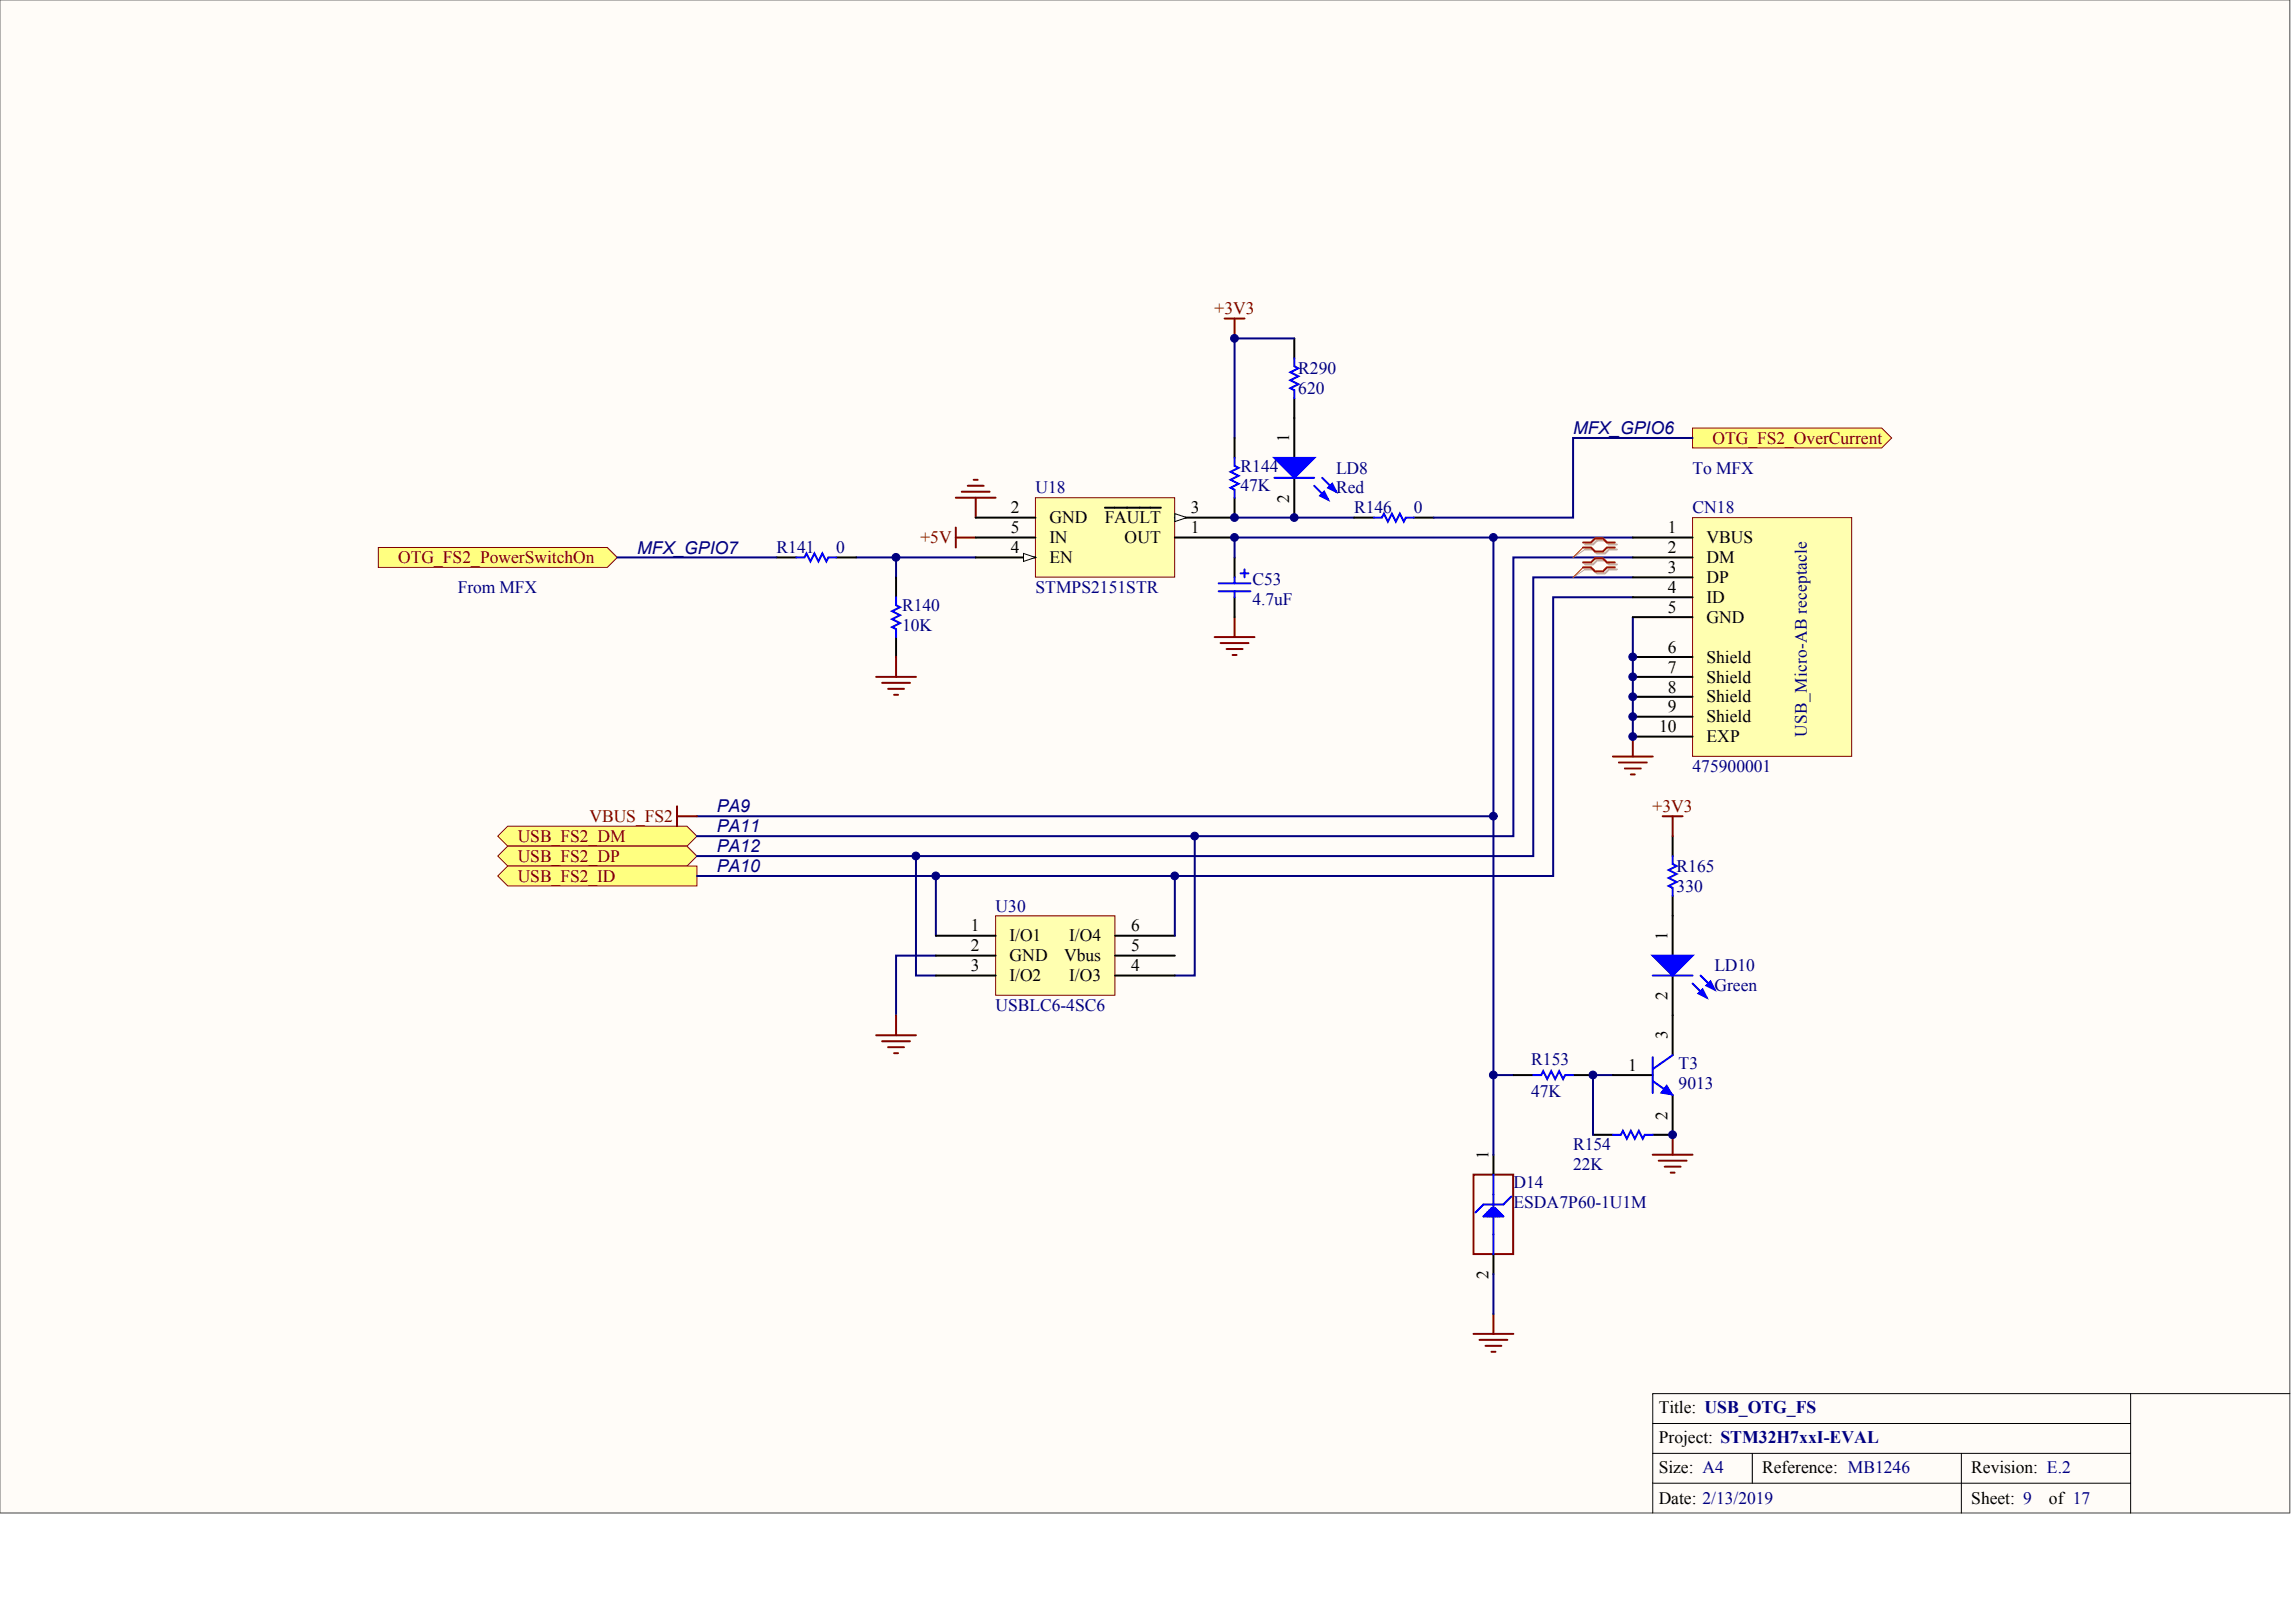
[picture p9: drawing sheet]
<svg xmlns="http://www.w3.org/2000/svg" width="840mm" height="594mm" viewBox="0 0 840 594" stroke-linecap="round" stroke-linejoin="round" font-family="sans-serif">
<defs><g id="words">
<g font-size="6.5" fill="#000080">
<text x="576" y="158.9">MFX_GPIO6</text>
<text x="233.3" y="202.6">MFX_GPIO7</text>
<text x="262.5" y="297.4">PA9</text>
<text x="262.5" y="304.7">PA11</text>
<text x="262.5" y="311.9">PA12</text>
<text x="262.5" y="319.2">PA10</text>
</g>
<g font-size="6.4" fill="#800000">
<text x="444.7" y="115">+3V3</text>
<text x="627" y="162.4">OTG_FS2_OverCurrent</text>
<text x="337" y="198.8">+5V</text>
<text x="145.8" y="206.1">OTG_FS2_PowerSwitchOn</text>
<text x="605.1" y="297.2">+3V3</text>
<text x="215.8" y="300.9">VBUS_FS2</text>
<text x="189.6" y="308.1">USB_FS2_DM</text>
<text x="189.6" y="315.4">USB_FS2_DP</text>
<text x="189.6" y="322.7">USB_FS2_ID</text>
</g>
<g font-size="6.4" fill="#000080">
<text x="475.4" y="136.9">R290</text>
<text x="475.4" y="144.2">620</text>
<text x="454.2" y="172.6">R144</text>
<text x="489.2" y="173.3">LD8</text>
<text x="619.8" y="173.3">To MFX</text>
<text x="454.2" y="179.9">47K</text>
<text x="379.1" y="180.6">U18</text>
<text x="489.2" y="180.6">Red</text>
<text x="495.8" y="187.9">R146</text>
<text x="517.7" y="187.9">0</text>
<text x="619.8" y="187.9">CN18</text>
<text x="284.4" y="202.5">R141</text>
<text x="306.2" y="202.5">0</text>
<text x="458.6" y="214.1">C53</text>
<text x="167.7" y="217">From MFX</text>
<text x="379.1" y="217">STMPS2151STR</text>
<text x="458.6" y="221.4">4.7uF</text>
<text x="330.3" y="223.6">R140</text>
<text x="330.3" y="230.9">10K</text>
<text x="619.8" y="282.6">475900001</text>
<text x="613.9" y="319.1">R165</text>
<text x="613.9" y="326.4">330</text>
<text x="364.6" y="333.6">U30</text>
<text x="627.8" y="355.5">LD10</text>
<text x="627.8" y="362.8">Green</text>
<text x="364.6" y="370.1">USBLC6-4SC6</text>
<text x="560.7" y="389.8">R153</text>
<text x="614.6" y="391.2">T3</text>
<text x="560.7" y="401.4">47K</text>
<text x="614.6" y="398.5">9013</text>
<text x="576" y="421.1">R154</text>
<text x="576" y="428.4">22K</text>
<text x="554.1" y="434.9">D14</text>
<text x="554.1" y="442.2">ESDA7P60-1U1M</text>
</g>
<g font-size="6.4">
<text x="370.1" y="187.9">2</text>
<text x="384.2" y="191.5">GND</text>
<text x="404.6" y="191.5">FAULT</text>
<text x="436" y="187.9">3</text>
<text x="370.1" y="195.2">5</text>
<text x="436" y="195.2">1</text>
<text x="610.7" y="195.2">1</text>
<text x="370.1" y="202.5">4</text>
<text x="384.2" y="198.8">IN</text>
<text x="411.8" y="198.8">OUT</text>
<text x="610.7" y="202.5">2</text>
<text x="624.9" y="198.8">VBUS</text>
<text x="384.2" y="206.1">EN</text>
<text x="610.7" y="209.8">3</text>
<text x="624.9" y="206.1">DM</text>
<text x="624.9" y="213.4">DP</text>
<text x="610.7" y="217">4</text>
<text x="624.9" y="220.7">ID</text>
<text x="610.7" y="224.3">5</text>
<text x="624.9" y="228">GND</text>
<text x="610.7" y="238.9">6</text>
<text x="624.9" y="242.6">Shield</text>
<text x="610.7" y="246.2">7</text>
<text x="624.9" y="249.8">Shield</text>
<text x="610.7" y="253.5">8</text>
<text x="624.9" y="257.1">Shield</text>
<text x="610.7" y="260.8">9</text>
<text x="607.5" y="268.1">10</text>
<text x="624.9" y="264.4">Shield</text>
<text x="624.9" y="271.7">EXP</text>
<text x="355.5" y="340.9">1</text>
<text x="414.1" y="340.9">6</text>
<text x="369.7" y="344.6">I/O1</text>
<text x="391.5" y="344.6">I/O4</text>
<text x="355.5" y="348.2">2</text>
<text x="369.7" y="351.9">GND</text>
<text x="389.6" y="351.9">Vbus</text>
<text x="414.1" y="348.2">5</text>
<text x="355.5" y="355.5">3</text>
<text x="369.7" y="359.2">I/O2</text>
<text x="391.5" y="359.2">I/O3</text>
<text x="414.1" y="355.5">4</text>
<text x="596.1" y="391.9">1</text>
<text x="607.4" y="517.3">Title: USB_OTG_FS</text>
<text x="607.4" y="528.2">Project: STM32H7xxI-EVAL</text>
<text x="607.4" y="539.3">Size: A4</text>
<text x="645.3" y="539.3">Reference: MB1246</text>
<text x="721.8" y="539.3">Revision: E.2</text>
<text x="607.4" y="550.4">Date: 2/13/2019</text>
<text x="721.8" y="550.4">Sheet: 9</text>
<text x="750.3" y="550.4">of 17</text>
</g>
<g font-size="6.3">
<text x="472.1" y="161.8" transform="rotate(-90 472.1 161.8)">1</text>
<text x="472.1" y="184" transform="rotate(-90 472.1 184)">2</text>
<text x="610.6" y="344" transform="rotate(-90 610.6 344)">1</text>
<text x="610.6" y="366.2" transform="rotate(-90 610.6 366.2)">2</text>
<text x="610.6" y="380.4" transform="rotate(-90 610.6 380.4)">3</text>
<text x="610.6" y="409.9" transform="rotate(-90 610.6 409.9)">2</text>
<text x="545" y="424.1" transform="rotate(-90 545 424.1)">1</text>
<text x="545" y="468.2" transform="rotate(-90 545 468.2)">2</text>
</g>
<text font-size="6.3" fill="#000080" x="661.6" y="269.6" transform="rotate(-90 661.6 269.6)">USB_Micro-AB receptacle</text>
</g></defs>
<path d="M0 0h838.4v553.8h-838.4z" fill="#fffcf8" stroke="#696969" stroke-width=".37"/>
<path d="M780.2 510.1v43.7M838.5 510.1h-233.3v43.7M605.2 521.1h175M605.2 532h175M641.6 532v10.9M718.2 532v21.8M605.2 542.9h175" fill="none" stroke="#000" stroke-width=".37"/>
<path d="M352.2 180h10.2M354.4 177.8h5.8M356.5 175.6h1.5M350 193.1v7.3M350 196.8h7.3M350 182.2h14.6M357.3 182.2v7.3" fill="none" stroke="#800000" stroke-width=".73"/>
<path d="M313.5 204h43.8M328.1 204v7.3" fill="none" stroke="#000080" stroke-width=".73"/>
<g fill="#ffff80" stroke="#800000" stroke-width=".37">
<path d="M138.5 200.4h83.9l3.6 3.6-3.6 3.7h-83.9z" fill-rule="evenodd"/>
<path d="M619.8 156.7h69.2l3.7 3.6-3.7 3.7h-69.2z" fill-rule="evenodd"/>
</g>
<path d="M448.4 116.6h7.3M452.1 116.6v7.3M444.8 233.2h14.5M446.9 235.4h10.3M449.1 237.6h5.9M451.3 239.8h1.5M452.1 225.9v7.3" fill="none" stroke="#800000" stroke-width=".73"/>
<path d="M473.9 123.9v7.3M473.9 145.7v21.9M473.9 174.9v14.6" fill="none" stroke="#000" stroke-width=".73"/>
<g fill="#00f" stroke="#00f" stroke-width=".73">
<path d="M466.6 167.6h14.6l-7.3 7.3z"/>
<path d="M483.4 181.5l1.5-1.5 1.4 2.9z"/>
<path d="M486.3 178.5l1.5-1.4 1.4 2.9z"/>
</g>
<path d="M473.9 131.2v2.9l1.5 .7-2.9 1.5 2.9 1.4-2.9 1.5 2.9 1.4-2.9 1.5 1.4 .7v2.9M466.6 174.9h14.6M481.2 177.8l5.1 5.1M484.1 174.9l5.1 5.1" fill="none" stroke="#00f" stroke-width=".73"/>
<path d="M473.9 123.9h-21.8v36.4M452.1 189.5h43.7" fill="none" stroke="#000080" stroke-width=".73"/>
<g fill="#ffff80" stroke="#800000" stroke-width=".37">
<path d="M182.3 306.1l3.6-3.7h65.6l3.7 3.7-3.7 3.6h-65.6z" fill-rule="evenodd"/>
<path d="M182.3 313.4l3.6-3.7h65.6l3.7 3.7-3.7 3.6h-65.6z" fill-rule="evenodd"/>
<path d="M182.3 320.6l3.6-3.6h69.3v7.3h-69.3z" fill-rule="evenodd"/>
</g>
<path d="M590.6 276.9h14.6M592.8 279.1h10.2M597.9 269.6v7.3M595 281.3h5.8M597.1 283.5h1.5" fill="none" stroke="#800000" stroke-width=".73"/>
<path d="M495.8 189.5h7.3M517.7 189.5h7.3M284.4 204h7.2M306.2 204h7.3M452.1 204v7.3M452.1 218.6v7.3" fill="none" stroke="#000" stroke-width=".73"/>
<path d="M503.1 189.5h2.9l.7-1.5 1.5 2.9 1.5-2.9 1.4 2.9 1.5-2.9 1.4 2.9 .8-1.4h2.9M291.6 204h3l.7-1.4 1.5 2.9 1.4-2.9 1.5 2.9 1.4-2.9 1.5 2.9 .7-1.5h2.9M446.2 213.5h11.7M446.2 216.4h11.7M452.1 211.3v2.2M452.1 216.4v2.2M454.2 209.9h3M455.7 208.4v2.9" fill="none" stroke="#00f" stroke-width=".73"/>
<path d="M597.9 196.8h-145.8v7.2M597.9 218.6h-29.2v102h-313.5M597.9 225.9v43.7" fill="none" stroke="#000080" stroke-width=".73"/>
<path d="M379.1 182.2h51v29.1h-51z" fill="#ffffb0" stroke="#800000" stroke-width=".37"/>
<path d="M357.3 189.5h21.8M357.3 196.8h21.8M357.3 204h21.8" fill="none" stroke="#000" stroke-width=".73"/>
<path d="M374.8 202.6l4.3 1.4-4.3 1.5z" fill="#fffcf8" stroke="#000" stroke-width=".37"/>
<path d="M430.2 196.8h21.9M430.2 189.5h21.9" fill="none" stroke="#000" stroke-width=".73"/>
<path d="M430.2 188l4.4 1.5-4.4 1.4z" fill="#fffcf8" stroke="#000" stroke-width=".37"/>
<path d="M404.6 185.8h20.5" fill="none" stroke="#000" stroke-width=".73"/>
<path d="M619.8 160.3h-43.8v29.2h-51M546.8 196.8v102h-291.6M226 204h58.4M597.9 204h-43.8v102.1h-298.9M597.9 211.3h-36.5v102.1h-306.2" fill="none" stroke="#000080" stroke-width=".73"/>
<path d="M619.8 189.5h58.2v87.3h-58.2z" fill="#ffffb0" stroke="#800000" stroke-width=".37"/>
<g fill="none" stroke="#000" stroke-width=".73">
<path d="M452.1 160.3v7.3M452.1 182.2v7.3M597.9 196.8h21.9M328.1 211.3v7.3M597.9 204h21.9M597.9 211.3h21.9M597.9 218.6h21.9M328.1 233.2v7.3M597.9 225.9h21.9M597.9 240.5h21.9M597.9 247.8h21.9M597.9 255.1h21.9"/>
<path d="M597.9 262.3h21.9M597.9 269.6h21.9M612.5 306.1v7.3M612.5 327.9v21.9M612.5 357.1v29.1M554.1 393.5h7.3M576 393.5h7.3M590.6 393.5h14.6M583.3 415.4h7.3M612.5 400.8v14.6h-7.3"/>
</g>
<g fill="none" stroke="#800000" stroke-width=".73">
<path d="M320.8 247.8h14.6M323 250h10.2M325.2 252.1h5.8M327.4 254.3h1.4M328.1 240.5v7.3M247.9 295.1v7.3M247.9 298.8h7.3M608.8 298.8h7.3M612.5 298.8v7.3M320.8 378.9h14.6M328.1 371.7v7.2M323 381.1h10.2"/>
<path d="M325.2 383.3h5.8M327.4 385.5h1.4M612.5 415.4v7.3M605.2 422.7h14.6M607.4 424.9h10.2M609.5 427h5.9M611.7 429.2h1.5"/>
</g>
<path d="M452.1 167.6v2.9l1.4 .7-2.9 1.5 2.9 1.5-2.9 1.4 2.9 1.5-2.9 1.4 1.5 .8v2.9M328.1 218.6v2.9l1.5 .8-3 1.4 3 1.5-3 1.4 3 1.5-3 1.5 1.5 .7v2.9M612.5 313.4v2.9l1.4 .7-2.9 1.5 2.9 1.4-2.9 1.5 2.9 1.4-2.9 1.5 1.5 .7v2.9M605.2 357.1h14.6M619.8 360l5.1 5.1M622.7 357.1l5.1 5.1M561.4 393.5h2.9l.8-1.4 1.4 2.9 1.5-2.9 1.4 2.9 1.5-2.9 1.5 2.9 .7-1.5h2.9M605.2 395.7l7.3 5.1M605.2 387v13.1M612.5 386.2l-7.3 5.1M590.6 415.4h2.9l.7-1.5 1.5 2.9 1.4-2.9 1.5 2.9 1.5-2.9 1.4 2.9 .8-1.4h2.9" fill="none" stroke="#00f" stroke-width=".73"/>
<g fill="#00f" stroke="#00f" stroke-width=".73">
<path d="M605.2 349.8h14.6l-7.3 7.3z"/>
<path d="M621.9 363.6l1.5-1.4 1.5 2.9z"/>
<path d="M624.9 360.7l1.4-1.4 1.5 2.9z"/>
</g>
<path d="M546.8 298.8v94.7h7.3M335.4 313.4v43.7h7.3M437.5 306.1v51h-7.3M342.7 320.6v21.9M342.7 349.8h-14.6v21.9M590.6 393.5h-7.3v21.9" fill="none" stroke="#000080" stroke-width=".73"/>
<path d="M580.4 199.3h2.9l1.5-1.5h2.9l1.4 1.5h2.9M580.4 201.1h2.9l1.5 1.5h2.9l1.4-1.5h2.9M580.4 206.6h2.9l1.5-1.5h2.9l1.4 1.5h2.9M580.4 208.4h2.9l1.5 1.5h2.9l1.4-1.5h2.9" fill="none" stroke="#d0a19e" stroke-width=".73"/>
<path d="M580.4 201.1l-4.4 2.9M580.4 208.4l-4.4 2.9" fill="none" stroke="#d0a19e" stroke-width=".37"/>
<path d="M579.6 198.6h3l1.4-1.5h2.9l1.5 1.5h2.9M579.6 200.4h3l1.4 1.5h2.9l1.5-1.5h2.9M579.6 205.9h3l1.4-1.5h2.9l1.5 1.5h2.9M579.6 207.7h3l1.4 1.4h2.9l1.5-1.4h2.9" fill="none" stroke="#f00" stroke-width=".73"/>
<path d="M579.6 200.4l-3.6 3.6M579.6 207.7l-3.6 3.6" fill="none" stroke="#f00" stroke-width=".37"/>
<path d="M610.3 397.2l2.2 3.6-4.4-.7z" fill="#00f" stroke="#00f" stroke-width=".37"/>
<path d="M364.6 335.2h43.6v29.1h-43.6z" fill="#ffffb0" stroke="#800000" stroke-width=".37"/>
<path d="M342.7 342.5h21.9M342.7 349.8h21.9M342.7 357.1h21.9M408.3 342.5h21.9M408.3 349.8h21.9M408.3 357.1h21.9M546.8 422.7v7.3M546.8 459.1v7.3" fill="none" stroke="#000" stroke-width=".73"/>
<path d="M430.2 320.6v21.9M546.8 393.5v29.2M546.8 466.4v14.6" fill="none" stroke="#000080" stroke-width=".73"/>
<path d="M539.5 430h14.6v29h-14.6zM539.5 488.3h14.6M541.7 490.4h10.2M543.9 492.6h5.9M546.1 494.8h1.5M546.8 481v7.3" fill="none" stroke="#800000" stroke-width=".73"/>
<path d="M546.8 430v29.1M553.4 438l-2.9 2.9h-7.3l-2.9 2.9M543.9 444.5h5.9M544.7 445.3v-1.5h4.3v1.5M545.4 445.3v-2.2h2.9v2.2M546.1 442.3l-2.9 3h7.3l-2.9-3M546.1 442.3h1.5M546.1 442.3v3M547.6 442.3v3" fill="none" stroke="#00f" stroke-width=".73"/>
<g fill="#000080" stroke="#000080" stroke-width=".37">
<circle cx="328.1" cy="204" r="1.42"/>
<circle cx="335.4" cy="313.3" r="1.42"/>
<circle cx="342.6" cy="320.6" r="1.42"/>
<circle cx="430.1" cy="320.6" r="1.42"/>
<circle cx="437.4" cy="306" r="1.42"/>
<circle cx="452" cy="196.7" r="1.42"/>
<circle cx="452" cy="189.4" r="1.42"/>
<circle cx="452" cy="123.8" r="1.42"/>
<circle cx="473.9" cy="189.4" r="1.42"/>
<circle cx="546.8" cy="393.5" r="1.42"/>
<circle cx="546.8" cy="298.7" r="1.42"/>
<circle cx="546.8" cy="196.7" r="1.42"/>
<circle cx="583.3" cy="393.5" r="1.42"/>
<circle cx="597.8" cy="269.6" r="1.42"/>
<circle cx="597.8" cy="262.3" r="1.42"/>
<circle cx="597.8" cy="255" r="1.42"/>
<circle cx="597.8" cy="247.7" r="1.42"/>
<circle cx="597.8" cy="240.4" r="1.42"/>
<circle cx="612.4" cy="415.3" r="1.42"/>
</g>
<use href="#words"/>
</svg>
